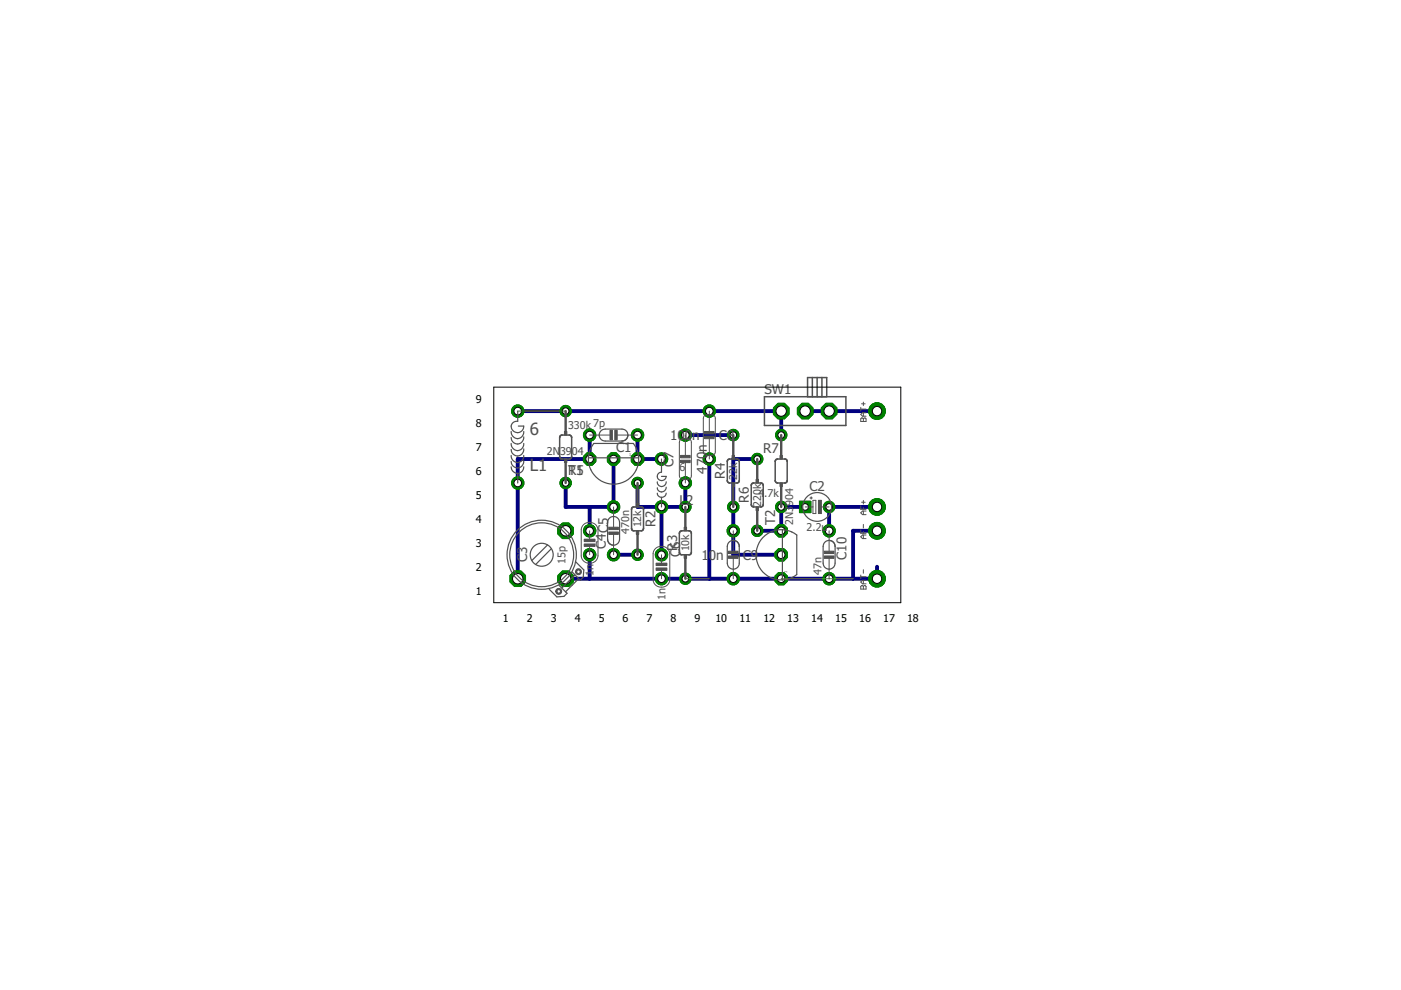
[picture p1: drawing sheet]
<svg xmlns="http://www.w3.org/2000/svg" width="297mm" height="210mm" viewBox="0 0 297 210" stroke-linecap="round" stroke-linejoin="round" font-family="sans-serif">
<defs><g id="words">
<g font-size="3.6" fill="#505050">
<text x="112.3" y="92.2">6</text>
<text x="112.3" y="99.9">L1</text>
</g>
<g font-size="2.9" fill="#505050">
<text x="162.1" y="83.6">SW1</text>
<text x="130.6" y="95.9">C1</text>
<text x="142.1" y="93.3">100n</text>
<text x="152.4" y="93.3">C8</text>
<text x="120.4" y="100.6">R5</text>
<text x="120.5" y="100.6">T1</text>
<text x="142.8" y="99" transform="rotate(-90 142.8 99)">C7</text>
<text x="149.9" y="100.5" transform="rotate(-90 149.9 100.5)">470n</text>
<text x="153.7" y="101.5" transform="rotate(-90 153.7 101.5)">R4</text>
<text x="161.8" y="96.1">R7</text>
<text x="144" y="107">L</text>
<text x="145.5" y="107">2</text>
<text x="158.8" y="106.6" transform="rotate(-90 158.8 106.6)">R6</text>
<text x="171.6" y="104">C2</text>
<text x="139" y="111.7" transform="rotate(-90 139 111.7)">R2</text>
<text x="164.4" y="111.3" transform="rotate(-90 164.4 111.3)">T2</text>
<text x="111.8" y="119.3" transform="rotate(-90 111.8 119.3)">C3</text>
<text x="128.4" y="116.4" transform="rotate(-90 128.4 116.4)">C4C5</text>
<text x="144.2" y="118.1" transform="rotate(-90 144.2 118.1)">CR3</text>
<text x="144.2" y="116.4" transform="rotate(-90 144.2 116.4)">6</text>
<text x="148.7" y="118.6">10n</text>
<text x="157.5" y="118.6">C9</text>
<text x="179.5" y="118.7" transform="rotate(-90 179.5 118.7)">C10</text>
</g>
<g font-size="2.3">
<text x="100.9" y="85.4">9</text>
<text x="100.9" y="95.6">7</text>
<text x="100.9" y="90.5">8</text>
<text x="100.9" y="100.7">6</text>
<text x="100.9" y="105.7">5</text>
<text x="100.9" y="110.8">4</text>
<text x="100.9" y="115.9">3</text>
<text x="100.9" y="121">2</text>
<text x="100.9" y="126">1</text>
<text x="106.6" y="132">1</text>
<text x="111.7" y="132">2</text>
<text x="116.8" y="132">3</text>
<text x="121.9" y="132">4</text>
<text x="126.9" y="132">5</text>
<text x="132" y="132">6</text>
<text x="137.1" y="132">7</text>
<text x="142.2" y="132">8</text>
<text x="147.2" y="132">9</text>
<text x="151.7" y="132">10</text>
<text x="156.8" y="132">11</text>
<text x="161.8" y="132">12</text>
<text x="166.9" y="132">13</text>
<text x="172" y="132">14</text>
<text x="177.1" y="132">15</text>
<text x="182.2" y="132">16</text>
<text x="187.2" y="132">17</text>
<text x="192.3" y="132">18</text>
</g>
<g font-size="2.3" fill="#505050">
<text x="120.4" y="91">330k 7p</text>
<text x="116" y="96.4">2N</text>
<text x="118.7" y="96.4">39</text>
<text x="121.2" y="96.4">04</text>
<text x="144" y="99.9">6</text>
<text x="156.3" y="101.7" transform="rotate(-90 156.3 101.7)">22k</text>
<text x="160.8" y="105.3">4</text>
<text x="161.4" y="107.4" transform="rotate(-90 161.4 107.4)">220k</text>
<text x="162" y="105.3">.7k</text>
<text x="168.2" y="107.3" transform="rotate(-90 168.2 107.3)">904</text>
<text x="133.4" y="113.3" transform="rotate(-90 133.4 113.3)">470n</text>
<text x="136" y="111.8" transform="rotate(-90 136 111.8)">12k</text>
<text x="168.2" y="111.3" transform="rotate(-90 168.2 111.3)">2N3</text>
<text x="171" y="112.5">2.2u</text>
<text x="119.9" y="119.5" transform="rotate(-90 119.9 119.5)">15p</text>
<text x="146.1" y="116.9" transform="rotate(-90 146.1 116.9)">10k</text>
<text x="125.8" y="122.2" transform="rotate(-90 125.8 122.2)">1n</text>
<text x="174.1" y="121.9" transform="rotate(-90 174.1 121.9)">47n</text>
<text x="141.1" y="127.3" transform="rotate(-90 141.1 127.3)">1n</text>
</g>
<g font-size=".8" fill="#505050">
<text x="133.4" y="96.7">1</text>
<text x="166.9" y="121.4" transform="rotate(-90 166.9 121.4)">1</text>
</g>
</g></defs>
<g fill="none" stroke="#000080" stroke-width=".83">
<path d="M109.8 87.2h55.8v5M125 92.2v5.1h-15.2v25.4M130.1 97.3v10.2h-10.2v-5.1M135.2 92.2v5.1h5.1M145.3 92.2h10.2M150.4 97.3v25.4M160.5 97.3h-5v20.3h10.1M170.7 87.2h15.2M125 107.5v5M125 117.6v5.1M130.1 117.6h5.1M135.2 102.4v5.1h10.1v-5.1"/>
<path d="M140.3 107.5v10.1M170.7 107.5h-5.1v5h-5.1M185.9 107.5h-10.1v5M185.9 112.5h-5v10.2M185.9 120.2v2.5h-66"/>
</g>
<circle cx="185.9" cy="107.5" r="1.78" fill="#008000" stroke="#008000" stroke-width=".21"/>
<circle cx="185.9" cy="107.5" r=".99" fill="#fff" stroke="#000" stroke-width=".21"/>
<circle cx="185.9" cy="112.5" r="1.78" fill="#008000" stroke="#008000" stroke-width=".21"/>
<circle cx="185.9" cy="112.5" r=".99" fill="#fff" stroke="#000" stroke-width=".21"/>
<circle cx="185.9" cy="87.2" r="1.78" fill="#008000" stroke="#008000" stroke-width=".21"/>
<circle cx="185.9" cy="87.2" r=".99" fill="#fff" stroke="#000" stroke-width=".21"/>
<circle cx="185.9" cy="122.7" r="1.78" fill="#008000" stroke="#008000" stroke-width=".21"/>
<circle cx="185.9" cy="122.7" r=".99" fill="#fff" stroke="#000" stroke-width=".21"/>
<circle cx="125" cy="92.2" r="1.31" fill="#008000" stroke="#008000" stroke-width=".21"/>
<circle cx="125" cy="92.2" r=".8" fill="#fff" stroke="#000" stroke-width=".21"/>
<circle cx="135.2" cy="92.2" r="1.31" fill="#008000" stroke="#008000" stroke-width=".21"/>
<circle cx="135.2" cy="92.2" r=".8" fill="#fff" stroke="#000" stroke-width=".21"/>
<circle cx="175.8" cy="122.7" r="1.31" fill="#008000" stroke="#008000" stroke-width=".21"/>
<circle cx="175.8" cy="122.7" r=".8" fill="#fff" stroke="#000" stroke-width=".21"/>
<circle cx="175.8" cy="112.5" r="1.31" fill="#008000" stroke="#008000" stroke-width=".21"/>
<circle cx="175.8" cy="112.5" r=".8" fill="#fff" stroke="#000" stroke-width=".21"/>
<circle cx="175.8" cy="107.5" r="1.21" fill="#008000" stroke="#008000" stroke-width=".21"/>
<circle cx="175.8" cy="107.5" r=".7" fill="#fff" stroke="#000" stroke-width=".21"/>
<path d="M169.5 106.3h2.4v2.4h-2.4z" fill="#008000" stroke="#008000" stroke-width=".21"/>
<circle cx="170.7" cy="107.5" r=".7" fill="#fff" stroke="#000" stroke-width=".21"/>
<circle cx="109.8" cy="122.7" r="1.78" fill="#008000" stroke="#008000" stroke-width=".21"/>
<circle cx="109.8" cy="122.7" r="1.1" fill="#fff" stroke="#000" stroke-width=".21"/>
<circle cx="119.9" cy="122.7" r="1.78" fill="#008000" stroke="#008000" stroke-width=".21"/>
<circle cx="119.9" cy="122.7" r="1.1" fill="#fff" stroke="#000" stroke-width=".21"/>
<circle cx="119.9" cy="112.5" r="1.78" fill="#008000" stroke="#008000" stroke-width=".21"/>
<circle cx="119.9" cy="112.5" r="1.1" fill="#fff" stroke="#000" stroke-width=".21"/>
<circle cx="130.1" cy="107.5" r="1.31" fill="#008000" stroke="#008000" stroke-width=".21"/>
<circle cx="130.1" cy="107.5" r=".8" fill="#fff" stroke="#000" stroke-width=".21"/>
<circle cx="130.1" cy="117.6" r="1.31" fill="#008000" stroke="#008000" stroke-width=".21"/>
<circle cx="130.1" cy="117.6" r=".8" fill="#fff" stroke="#000" stroke-width=".21"/>
<circle cx="125" cy="117.6" r="1.31" fill="#008000" stroke="#008000" stroke-width=".21"/>
<circle cx="125" cy="117.6" r=".8" fill="#fff" stroke="#000" stroke-width=".21"/>
<circle cx="125" cy="112.5" r="1.31" fill="#008000" stroke="#008000" stroke-width=".21"/>
<circle cx="125" cy="112.5" r=".8" fill="#fff" stroke="#000" stroke-width=".21"/>
<circle cx="140.3" cy="122.7" r="1.31" fill="#008000" stroke="#008000" stroke-width=".21"/>
<circle cx="140.3" cy="122.7" r=".8" fill="#fff" stroke="#000" stroke-width=".21"/>
<circle cx="140.3" cy="117.6" r="1.31" fill="#008000" stroke="#008000" stroke-width=".21"/>
<circle cx="140.3" cy="117.6" r=".8" fill="#fff" stroke="#000" stroke-width=".21"/>
<circle cx="145.3" cy="102.4" r="1.31" fill="#008000" stroke="#008000" stroke-width=".21"/>
<circle cx="145.3" cy="102.4" r=".8" fill="#fff" stroke="#000" stroke-width=".21"/>
<circle cx="145.3" cy="92.2" r="1.31" fill="#008000" stroke="#008000" stroke-width=".21"/>
<circle cx="145.3" cy="92.2" r=".8" fill="#fff" stroke="#000" stroke-width=".21"/>
<circle cx="150.4" cy="97.3" r="1.31" fill="#008000" stroke="#008000" stroke-width=".21"/>
<circle cx="150.4" cy="97.3" r=".8" fill="#fff" stroke="#000" stroke-width=".21"/>
<circle cx="150.4" cy="87.2" r="1.31" fill="#008000" stroke="#008000" stroke-width=".21"/>
<circle cx="150.4" cy="87.2" r=".8" fill="#fff" stroke="#000" stroke-width=".21"/>
<circle cx="155.5" cy="122.7" r="1.31" fill="#008000" stroke="#008000" stroke-width=".21"/>
<circle cx="155.5" cy="122.7" r=".8" fill="#fff" stroke="#000" stroke-width=".21"/>
<circle cx="155.5" cy="112.5" r="1.31" fill="#008000" stroke="#008000" stroke-width=".21"/>
<circle cx="155.5" cy="112.5" r=".8" fill="#fff" stroke="#000" stroke-width=".21"/>
<circle cx="109.8" cy="87.2" r="1.31" fill="#008000" stroke="#008000" stroke-width=".21"/>
<circle cx="109.8" cy="87.2" r=".8" fill="#fff" stroke="#000" stroke-width=".21"/>
<circle cx="109.8" cy="102.4" r="1.31" fill="#008000" stroke="#008000" stroke-width=".21"/>
<circle cx="109.8" cy="102.4" r=".8" fill="#fff" stroke="#000" stroke-width=".21"/>
<circle cx="140.3" cy="97.3" r="1.31" fill="#008000" stroke="#008000" stroke-width=".21"/>
<circle cx="140.3" cy="97.3" r=".8" fill="#fff" stroke="#000" stroke-width=".21"/>
<circle cx="140.3" cy="107.5" r="1.31" fill="#008000" stroke="#008000" stroke-width=".21"/>
<circle cx="140.3" cy="107.5" r=".8" fill="#fff" stroke="#000" stroke-width=".21"/>
<circle cx="135.2" cy="117.6" r="1.21" fill="#008000" stroke="#008000" stroke-width=".21"/>
<circle cx="135.2" cy="117.6" r=".7" fill="#fff" stroke="#000" stroke-width=".21"/>
<circle cx="135.2" cy="102.4" r="1.21" fill="#008000" stroke="#008000" stroke-width=".21"/>
<circle cx="135.2" cy="102.4" r=".7" fill="#fff" stroke="#000" stroke-width=".21"/>
<circle cx="145.3" cy="107.5" r="1.21" fill="#008000" stroke="#008000" stroke-width=".21"/>
<circle cx="145.3" cy="107.5" r=".7" fill="#fff" stroke="#000" stroke-width=".21"/>
<circle cx="145.3" cy="122.7" r="1.21" fill="#008000" stroke="#008000" stroke-width=".21"/>
<circle cx="145.3" cy="122.7" r=".7" fill="#fff" stroke="#000" stroke-width=".21"/>
<circle cx="155.5" cy="92.2" r="1.21" fill="#008000" stroke="#008000" stroke-width=".21"/>
<circle cx="155.5" cy="92.2" r=".7" fill="#fff" stroke="#000" stroke-width=".21"/>
<circle cx="155.5" cy="107.5" r="1.21" fill="#008000" stroke="#008000" stroke-width=".21"/>
<circle cx="155.5" cy="107.5" r=".7" fill="#fff" stroke="#000" stroke-width=".21"/>
<circle cx="119.9" cy="87.2" r="1.21" fill="#008000" stroke="#008000" stroke-width=".21"/>
<circle cx="119.9" cy="87.2" r=".7" fill="#fff" stroke="#000" stroke-width=".21"/>
<circle cx="119.9" cy="102.4" r="1.21" fill="#008000" stroke="#008000" stroke-width=".21"/>
<circle cx="119.9" cy="102.4" r=".7" fill="#fff" stroke="#000" stroke-width=".21"/>
<circle cx="160.5" cy="97.3" r="1.21" fill="#008000" stroke="#008000" stroke-width=".21"/>
<circle cx="160.5" cy="97.3" r=".7" fill="#fff" stroke="#000" stroke-width=".21"/>
<circle cx="160.5" cy="112.5" r="1.21" fill="#008000" stroke="#008000" stroke-width=".21"/>
<circle cx="160.5" cy="112.5" r=".7" fill="#fff" stroke="#000" stroke-width=".21"/>
<circle cx="165.6" cy="107.5" r="1.21" fill="#008000" stroke="#008000" stroke-width=".21"/>
<circle cx="165.6" cy="107.5" r=".7" fill="#fff" stroke="#000" stroke-width=".21"/>
<circle cx="165.6" cy="92.2" r="1.21" fill="#008000" stroke="#008000" stroke-width=".21"/>
<circle cx="165.6" cy="92.2" r=".7" fill="#fff" stroke="#000" stroke-width=".21"/>
<circle cx="175.8" cy="87.2" r="1.78" fill="#008000" stroke="#008000" stroke-width=".21"/>
<circle cx="175.8" cy="87.2" r="1.1" fill="#fff" stroke="#000" stroke-width=".21"/>
<circle cx="170.7" cy="87.2" r="1.78" fill="#008000" stroke="#008000" stroke-width=".21"/>
<circle cx="170.7" cy="87.2" r="1.1" fill="#fff" stroke="#000" stroke-width=".21"/>
<circle cx="165.6" cy="87.2" r="1.78" fill="#008000" stroke="#008000" stroke-width=".21"/>
<circle cx="165.6" cy="87.2" r="1.1" fill="#fff" stroke="#000" stroke-width=".21"/>
<circle cx="125" cy="97.3" r="1.42" fill="#008000" stroke="#008000" stroke-width=".21"/>
<circle cx="125" cy="97.3" r=".8" fill="#fff" stroke="#000" stroke-width=".21"/>
<circle cx="135.2" cy="97.3" r="1.42" fill="#008000" stroke="#008000" stroke-width=".21"/>
<circle cx="135.2" cy="97.3" r=".8" fill="#fff" stroke="#000" stroke-width=".21"/>
<circle cx="130.1" cy="97.3" r="1.42" fill="#008000" stroke="#008000" stroke-width=".21"/>
<circle cx="130.1" cy="97.3" r=".8" fill="#fff" stroke="#000" stroke-width=".21"/>
<circle cx="165.6" cy="112.5" r="1.42" fill="#008000" stroke="#008000" stroke-width=".21"/>
<circle cx="165.6" cy="112.5" r=".8" fill="#fff" stroke="#000" stroke-width=".21"/>
<circle cx="165.6" cy="122.7" r="1.42" fill="#008000" stroke="#008000" stroke-width=".21"/>
<circle cx="165.6" cy="122.7" r=".8" fill="#fff" stroke="#000" stroke-width=".21"/>
<circle cx="165.6" cy="117.6" r="1.42" fill="#008000" stroke="#008000" stroke-width=".21"/>
<circle cx="165.6" cy="117.6" r=".8" fill="#fff" stroke="#000" stroke-width=".21"/>
<circle cx="185.9" cy="107.5" r="1.78" fill="#008000" stroke="#008000" stroke-width=".21"/>
<circle cx="185.9" cy="107.5" r=".99" fill="#fff" stroke="#000" stroke-width=".21"/>
<circle cx="185.9" cy="112.5" r="1.78" fill="#008000" stroke="#008000" stroke-width=".21"/>
<circle cx="185.9" cy="112.5" r=".99" fill="#fff" stroke="#000" stroke-width=".21"/>
<circle cx="185.9" cy="87.2" r="1.78" fill="#008000" stroke="#008000" stroke-width=".21"/>
<circle cx="185.9" cy="87.2" r=".99" fill="#fff" stroke="#000" stroke-width=".21"/>
<circle cx="185.9" cy="122.7" r="1.78" fill="#008000" stroke="#008000" stroke-width=".21"/>
<circle cx="185.9" cy="122.7" r=".99" fill="#fff" stroke="#000" stroke-width=".21"/>
<circle cx="125" cy="92.2" r="1.31" fill="#008000" stroke="#008000" stroke-width=".21"/>
<circle cx="125" cy="92.2" r=".8" fill="#fff" stroke="#000" stroke-width=".21"/>
<circle cx="135.2" cy="92.2" r="1.31" fill="#008000" stroke="#008000" stroke-width=".21"/>
<circle cx="135.2" cy="92.2" r=".8" fill="#fff" stroke="#000" stroke-width=".21"/>
<circle cx="175.8" cy="122.7" r="1.31" fill="#008000" stroke="#008000" stroke-width=".21"/>
<circle cx="175.8" cy="122.7" r=".8" fill="#fff" stroke="#000" stroke-width=".21"/>
<circle cx="175.8" cy="112.5" r="1.31" fill="#008000" stroke="#008000" stroke-width=".21"/>
<circle cx="175.8" cy="112.5" r=".8" fill="#fff" stroke="#000" stroke-width=".21"/>
<circle cx="175.8" cy="107.5" r="1.21" fill="#008000" stroke="#008000" stroke-width=".21"/>
<circle cx="175.8" cy="107.5" r=".7" fill="#fff" stroke="#000" stroke-width=".21"/>
<path d="M169.5 106.3h2.4v2.4h-2.4z" fill="#008000" stroke="#008000" stroke-width=".21"/>
<circle cx="170.7" cy="107.5" r=".7" fill="#fff" stroke="#000" stroke-width=".21"/>
<circle cx="109.8" cy="122.7" r="1.78" fill="#008000" stroke="#008000" stroke-width=".21"/>
<circle cx="109.8" cy="122.7" r="1.1" fill="#fff" stroke="#000" stroke-width=".21"/>
<circle cx="119.9" cy="122.7" r="1.78" fill="#008000" stroke="#008000" stroke-width=".21"/>
<circle cx="119.9" cy="122.7" r="1.1" fill="#fff" stroke="#000" stroke-width=".21"/>
<circle cx="119.9" cy="112.5" r="1.78" fill="#008000" stroke="#008000" stroke-width=".21"/>
<circle cx="119.9" cy="112.5" r="1.1" fill="#fff" stroke="#000" stroke-width=".21"/>
<circle cx="130.1" cy="107.5" r="1.31" fill="#008000" stroke="#008000" stroke-width=".21"/>
<circle cx="130.1" cy="107.5" r=".8" fill="#fff" stroke="#000" stroke-width=".21"/>
<circle cx="130.1" cy="117.6" r="1.31" fill="#008000" stroke="#008000" stroke-width=".21"/>
<circle cx="130.1" cy="117.6" r=".8" fill="#fff" stroke="#000" stroke-width=".21"/>
<circle cx="125" cy="117.6" r="1.31" fill="#008000" stroke="#008000" stroke-width=".21"/>
<circle cx="125" cy="117.6" r=".8" fill="#fff" stroke="#000" stroke-width=".21"/>
<circle cx="125" cy="112.5" r="1.31" fill="#008000" stroke="#008000" stroke-width=".21"/>
<circle cx="125" cy="112.5" r=".8" fill="#fff" stroke="#000" stroke-width=".21"/>
<circle cx="140.3" cy="122.7" r="1.31" fill="#008000" stroke="#008000" stroke-width=".21"/>
<circle cx="140.3" cy="122.7" r=".8" fill="#fff" stroke="#000" stroke-width=".21"/>
<circle cx="140.3" cy="117.6" r="1.31" fill="#008000" stroke="#008000" stroke-width=".21"/>
<circle cx="140.3" cy="117.6" r=".8" fill="#fff" stroke="#000" stroke-width=".21"/>
<circle cx="145.3" cy="102.4" r="1.31" fill="#008000" stroke="#008000" stroke-width=".21"/>
<circle cx="145.3" cy="102.4" r=".8" fill="#fff" stroke="#000" stroke-width=".21"/>
<circle cx="145.3" cy="92.2" r="1.31" fill="#008000" stroke="#008000" stroke-width=".21"/>
<circle cx="145.3" cy="92.2" r=".8" fill="#fff" stroke="#000" stroke-width=".21"/>
<circle cx="150.4" cy="97.3" r="1.31" fill="#008000" stroke="#008000" stroke-width=".21"/>
<circle cx="150.4" cy="97.3" r=".8" fill="#fff" stroke="#000" stroke-width=".21"/>
<circle cx="150.4" cy="87.2" r="1.31" fill="#008000" stroke="#008000" stroke-width=".21"/>
<circle cx="150.4" cy="87.2" r=".8" fill="#fff" stroke="#000" stroke-width=".21"/>
<circle cx="155.5" cy="122.7" r="1.31" fill="#008000" stroke="#008000" stroke-width=".21"/>
<circle cx="155.5" cy="122.7" r=".8" fill="#fff" stroke="#000" stroke-width=".21"/>
<circle cx="155.5" cy="112.5" r="1.31" fill="#008000" stroke="#008000" stroke-width=".21"/>
<circle cx="155.5" cy="112.5" r=".8" fill="#fff" stroke="#000" stroke-width=".21"/>
<circle cx="109.8" cy="87.2" r="1.31" fill="#008000" stroke="#008000" stroke-width=".21"/>
<circle cx="109.8" cy="87.2" r=".8" fill="#fff" stroke="#000" stroke-width=".21"/>
<circle cx="109.8" cy="102.4" r="1.31" fill="#008000" stroke="#008000" stroke-width=".21"/>
<circle cx="109.8" cy="102.4" r=".8" fill="#fff" stroke="#000" stroke-width=".21"/>
<circle cx="140.3" cy="97.3" r="1.31" fill="#008000" stroke="#008000" stroke-width=".21"/>
<circle cx="140.3" cy="97.3" r=".8" fill="#fff" stroke="#000" stroke-width=".21"/>
<circle cx="140.3" cy="107.5" r="1.31" fill="#008000" stroke="#008000" stroke-width=".21"/>
<circle cx="140.3" cy="107.5" r=".8" fill="#fff" stroke="#000" stroke-width=".21"/>
<circle cx="135.2" cy="117.6" r="1.21" fill="#008000" stroke="#008000" stroke-width=".21"/>
<circle cx="135.2" cy="117.6" r=".7" fill="#fff" stroke="#000" stroke-width=".21"/>
<circle cx="135.2" cy="102.4" r="1.21" fill="#008000" stroke="#008000" stroke-width=".21"/>
<circle cx="135.2" cy="102.4" r=".7" fill="#fff" stroke="#000" stroke-width=".21"/>
<circle cx="145.3" cy="107.5" r="1.21" fill="#008000" stroke="#008000" stroke-width=".21"/>
<circle cx="145.3" cy="107.5" r=".7" fill="#fff" stroke="#000" stroke-width=".21"/>
<circle cx="145.3" cy="122.7" r="1.21" fill="#008000" stroke="#008000" stroke-width=".21"/>
<circle cx="145.3" cy="122.7" r=".7" fill="#fff" stroke="#000" stroke-width=".21"/>
<circle cx="155.5" cy="92.2" r="1.21" fill="#008000" stroke="#008000" stroke-width=".21"/>
<circle cx="155.5" cy="92.2" r=".7" fill="#fff" stroke="#000" stroke-width=".21"/>
<circle cx="155.5" cy="107.5" r="1.21" fill="#008000" stroke="#008000" stroke-width=".21"/>
<circle cx="155.5" cy="107.5" r=".7" fill="#fff" stroke="#000" stroke-width=".21"/>
<circle cx="119.9" cy="87.2" r="1.21" fill="#008000" stroke="#008000" stroke-width=".21"/>
<circle cx="119.9" cy="87.2" r=".7" fill="#fff" stroke="#000" stroke-width=".21"/>
<circle cx="119.9" cy="102.4" r="1.21" fill="#008000" stroke="#008000" stroke-width=".21"/>
<circle cx="119.9" cy="102.4" r=".7" fill="#fff" stroke="#000" stroke-width=".21"/>
<circle cx="160.5" cy="97.3" r="1.21" fill="#008000" stroke="#008000" stroke-width=".21"/>
<circle cx="160.5" cy="97.3" r=".7" fill="#fff" stroke="#000" stroke-width=".21"/>
<circle cx="160.5" cy="112.5" r="1.21" fill="#008000" stroke="#008000" stroke-width=".21"/>
<circle cx="160.5" cy="112.5" r=".7" fill="#fff" stroke="#000" stroke-width=".21"/>
<circle cx="165.6" cy="107.5" r="1.21" fill="#008000" stroke="#008000" stroke-width=".21"/>
<circle cx="165.6" cy="107.5" r=".7" fill="#fff" stroke="#000" stroke-width=".21"/>
<circle cx="165.6" cy="92.2" r="1.21" fill="#008000" stroke="#008000" stroke-width=".21"/>
<circle cx="165.6" cy="92.2" r=".7" fill="#fff" stroke="#000" stroke-width=".21"/>
<circle cx="175.8" cy="87.2" r="1.78" fill="#008000" stroke="#008000" stroke-width=".21"/>
<circle cx="175.8" cy="87.2" r="1.1" fill="#fff" stroke="#000" stroke-width=".21"/>
<circle cx="170.7" cy="87.2" r="1.78" fill="#008000" stroke="#008000" stroke-width=".21"/>
<circle cx="170.7" cy="87.2" r="1.1" fill="#fff" stroke="#000" stroke-width=".21"/>
<circle cx="165.6" cy="87.2" r="1.78" fill="#008000" stroke="#008000" stroke-width=".21"/>
<circle cx="165.6" cy="87.2" r="1.1" fill="#fff" stroke="#000" stroke-width=".21"/>
<circle cx="125" cy="97.3" r="1.42" fill="#008000" stroke="#008000" stroke-width=".21"/>
<circle cx="125" cy="97.3" r=".8" fill="#fff" stroke="#000" stroke-width=".21"/>
<circle cx="135.2" cy="97.3" r="1.42" fill="#008000" stroke="#008000" stroke-width=".21"/>
<circle cx="135.2" cy="97.3" r=".8" fill="#fff" stroke="#000" stroke-width=".21"/>
<circle cx="130.1" cy="97.3" r="1.42" fill="#008000" stroke="#008000" stroke-width=".21"/>
<circle cx="130.1" cy="97.3" r=".8" fill="#fff" stroke="#000" stroke-width=".21"/>
<circle cx="165.6" cy="112.5" r="1.42" fill="#008000" stroke="#008000" stroke-width=".21"/>
<circle cx="165.6" cy="112.5" r=".8" fill="#fff" stroke="#000" stroke-width=".21"/>
<circle cx="165.6" cy="122.7" r="1.42" fill="#008000" stroke="#008000" stroke-width=".21"/>
<circle cx="165.6" cy="122.7" r=".8" fill="#fff" stroke="#000" stroke-width=".21"/>
<circle cx="165.6" cy="117.6" r="1.42" fill="#008000" stroke="#008000" stroke-width=".21"/>
<circle cx="165.6" cy="117.6" r=".8" fill="#fff" stroke="#000" stroke-width=".21"/>
<g fill="none" stroke="#505050" stroke-width=".21">
<path d="M125 92.2h4.3M130.9 92.2h4.3M144.2 93.3l.4-.3h1.2l.5 .2 .3 .3v7.4l-.1 .4-.4 .3h-1.5l-.5-.5-.1-7.3zM145.3 92.2v4.4M145.3 98.1v4.3M149.3 88.2l.3-.2 1.3-.1 .5 .2 .2 .4 .1 7.3-.2 .4-.4 .3h-1.5l-.4-.5-.1-7.3zM150.4 87.2v4.3M150.4 93v4.3M182.5 86.4v.7M182.5 88.8l.2-.2 .3 .2 .4-.2 .2 .2v.6h-1.1zM182.5 86.7h1.1M182.7 85.6h.7"/>
<path d="M183 85.3v.7M183 87.5v.7M183 88.8v.6M183.6 87.5h-.7l-.4 .4 .4 .3h.7M123.6 111.4a1.83 1.83 0 0 1 1.9-.6 1.83 1.83 0 0 1 1.3 1.5v5.6a1.8 1.8 0 0 1-1.8 1.5 1.8 1.8 0 0 1-1.8-1.5v-5.6zM124 114.5h2M125 112.5v1.8M125 115.9v1.7M130.1 107.5v4.3M130.1 113.3v4.3M138.8 116.5a1.82 1.82 0 0 1 1.9-.6 1.82 1.82 0 0 1 1.3 1.5v5.6a1.79 1.79 0 0 1-1.8 1.5 1.79 1.79 0 0 1-1.7-1.5v-5.6zM139.2 119.5h2"/>
<path d="M140.3 117.6v1.8M155.5 112.5v4.4M155.5 118.4v4.3M170.7 107.5h1.7M171.7 105.6h.5M172 105.3v.5M172.4 106.1h.6v2.8h-.6zM173.5 106.1h.6v2.8h-.6zM174.1 107.5h1.7M175.8 112.5v4.4M175.8 118.4v4.3M182.5 107.2v.8h1.1"/>
<path d="M182.5 112.3v.8h1.1M182.7 106.5h.7M183 106.1v.8M183 107.6v.4M183 108.4v.7M183 111.2v.8M183 112.7v.4M183 113.4v.8M183.6 108.4h-.7l-.4 .3 .4 .4h.7M183.6 113.4h-.7l-.4 .4 .4 .4h.7M140.3 120.9v1.8M182.5 121.9v.8"/>
<path d="M182.5 124.3l.2-.1 .3 .1 .4-.1 .2 .1v.6h-1.1zM182.5 122.3h1.1M183 120.8v.7M183 123v.8M183 124.3v.6M183.6 123h-.7l-.4 .4 .4 .4h.7"/>
</g>
<g fill="none" stroke="#505050" stroke-width=".25">
<path d="M108.4 99l.3 .8 .5 .4 .6 .2M108.4 96.6a1.35 1.35 0 0 0 1.3 1.5 1.35 1.35 0 0 0 1.3-1.5M108.4 94a1.35 1.35 0 0 0 1.3 1.5 1.35 1.35 0 0 0 1.3-1.5M108.4 91.5a1.35 1.35 0 0 0 1.3 1.5 1.35 1.35 0 0 0 1.3-1.5M109.8 87.2v2.1a1.22 1.22 0 0 0-1.4 1.2 1.22 1.22 0 0 0 1.4 1.2l.8-.3 .4-.8v-.3h-1.1M111 99l-.1 .5-.3 .5-.8 .4M111 97.7a1.34 1.34 0 0 1-1.2 1.5 1.34 1.34 0 0 1-1.4-1.4M111 95.2a1.34 1.34 0 0 1-1.2 1.5 1.34 1.34 0 0 1-1.4-1.4M111 92.6a1.34 1.34 0 0 1-1.2 1.5 1.34 1.34 0 0 1-1.4-1.3M124.8 97.1a5.3 5.3 0 0 0 5.3 5.6 5.3 5.3 0 0 0 5.3-5.6M124.8 97.1h10.6M125.2 95.1l.7-1.1h8.4l.8 1.5 .3 1.6"/>
<path d="M125.3 95.1l-.4 .9-.1 1.1M127.5 91.2l.8-.2h3.6a1.27 1.27 0 0 1 1.2 1.2 1.27 1.27 0 0 1-1.2 1.3h-3.6a1.28 1.28 0 0 1-1.2-.8 1.28 1.28 0 0 1 .4-1.5zM140.3 97.3v2.8a.92 .92 0 0 0-.9 1 .92 .92 0 0 0 1 .9 .92 .92 0 0 0 .8-1h-.9M109.8 100.4v2M116.1 115.5l-3.3 3.4M116.9 116.4l-3.3 3.3M122.1 119.1l1.7 1.7-.1 1.5-.7 .7-1.7-1.7M129.1 110a1.27 1.27 0 0 1 1.4-.4 1.27 1.27 0 0 1 .9 1.2v3.5a1.27 1.27 0 0 1-1.3 1.3 1.27 1.27 0 0 1-1.3-1.3v-3.5zM139.4 104.6l.2 .6 .7 .3M139.4 102.2a.94 .94 0 0 0 .9 1 .94 .94 0 0 0 .9-1M140.3 105.5v2M141.2 104.6l-.3 .6-.6 .3"/>
<path d="M141.2 103.3a.94 .94 0 0 1-.8 1 .94 .94 0 0 1-1-.9M154.5 115.1a1.27 1.27 0 0 1 1.4-.4 1.27 1.27 0 0 1 .8 1.1v3.6a1.27 1.27 0 0 1-1.2 1.3 1.27 1.27 0 0 1-1.3-1.3v-3.6zM165.9 112.3a5.3 5.3 0 0 0-5.6 5.3 5.3 5.3 0 0 0 5.6 5.4M165.9 112.3l2 .5M165.9 112.3v10.7M167.9 112.8l1 .6v8.4l-1.5 .9-1.5 .3M174.8 115.1a1.27 1.27 0 0 1 1.4-.4 1.27 1.27 0 0 1 .9 1.1v3.6a1.27 1.27 0 0 1-1.3 1.3 1.27 1.27 0 0 1-1.3-1.3v-3.6zM118.5 124.1l1.7 1.7-.6 .6-1.5 .2-1.7-1.7M121.9 121.9l-2.8 2.8M122.6 122.8l-2.7 2.7"/>
<circle cx="114.8" cy="117.6" r="6.8"/>
<circle cx="114.9" cy="117.6" r="2.43"/>
<circle cx="114.9" cy="117.6" r="7.3"/>
<circle cx="173.2" cy="107.5" r="3"/>
</g>
<g fill="#505050" stroke="#505050" stroke-width=".21">
<path d="M130.3 91.2h.6v2.1h-.6z"/>
<path d="M129.3 91.2h.5v2.1h-.5z"/>
<path d="M174.8 116.9h2v.5h-2z"/>
<path d="M174.8 117.9h2v.5h-2z"/>
<path d="M173.6 106.1h.5v2.8h-.5z"/>
<path d="M129.1 112.8h2v.5h-2z"/>
<path d="M129.1 111.8h2v.5h-2z"/>
<path d="M123.9 114.3h2.3v.5h-2.3z"/>
<path d="M123.9 115.3h2.3v.5h-2.3z"/>
<path d="M139.1 119.4h2.3v.5h-2.3z"/>
<path d="M139.1 120.4h2.3v.5h-2.3z"/>
<path d="M144.3 96.6h2v.5h-2z"/>
<path d="M144.3 97.6h2v.5h-2z"/>
<path d="M149.4 91.5h2v.5h-2z"/>
<path d="M149.4 92.5h2v.5h-2z"/>
<path d="M154.5 116.9h2v.5h-2z"/>
<path d="M154.5 117.9h2v.5h-2z"/>
<path d="M134.9 106.7h.5v.8h-.5z"/>
<path d="M134.9 112.5h.5v.8h-.5z"/>
<path d="M145.1 117.6h.5v.8h-.5z"/>
<path d="M145.1 111.8h.5v.7h-.5z"/>
<path d="M155.2 102.4h.5v.8h-.5z"/>
<path d="M155.2 96.6h.5v.7h-.5z"/>
<path d="M119.7 97.3h.5v.8h-.5z"/>
<path d="M119.7 91.5h.5v.7h-.5z"/>
<path d="M160.3 107.5h.5v.7h-.5z"/>
<path d="M160.3 101.6h.5v.8h-.5z"/>
<path d="M165.4 96.6h.5v.7h-.5z"/>
<path d="M165.4 102.4h.5v.8h-.5z"/>
</g>
<g fill="#505050" stroke="#505050" stroke-width=".21">
<path d="M118 124.9a.63 .63 0 0 1 1 .2 .63 .63 0 0 1-.4 .9 .63 .63 0 0 1-.8-.6h.3a.38 .38 0 0 1 .5-.4 .38 .38 0 0 1 .1 .6 .38 .38 0 0 1-.6-.1v-.1h-.3z" fill-rule="evenodd"/>
<path d="M122.2 120.8a.64 .64 0 0 1 1 .1 .64 .64 0 0 1-.4 1 .64 .64 0 0 1-.8-.7h.3a.38 .38 0 0 1 .5-.4 .38 .38 0 0 1 .1 .6 .38 .38 0 0 1-.6 0v-.2h-.3z" fill-rule="evenodd"/>
</g>
<path d="M118.7 92.5l.5-.3h1.5l.5 .4v4.2l-.4 .5h-1.6l-.5-.2zM154.4 97.4l1.8-.1 .5 .4v4.2l-.3 .5h-1.8l-.4-.4v-4.2zM162.1 84.1h17.2v6.1h-17.2zM164.6 97.4l1.8-.1 .5 .4v4.2l-.3 .5h-1.9l-.3-.4v-4.2zM171.2 84.1v-4h4.1v4M172.2 80.1v4M173.2 80.1v4M174.3 80.1v4M134 107.7l.4-.2h1.5l.4 .2 .1 4.3-.2 .5h-1.8l-.4-.1zM144.1 112.8l.4-.3h1.6l.4 .3 .1 4.3-.2 .4-1.9 .1-.4-.3zM159.5 102.5l1.8-.1 .5 .3v4.3l-.3 .4-1.7 .1-.5-.4v-4.2z" fill="none" stroke="#505050" stroke-width=".32"/>
<path d="M119.9 87.2v4.3M119.9 98.1v4.3M155.5 92.2v4.4M160.5 97.3v4.3M165.6 92.2v4.4M135.2 102.4v4.3M135.2 113.3v4.3M145.3 107.5v4.3M145.3 118.4v4.3M155.5 103.2v4.3M160.5 108.2v4.3M165.6 103.2v4.3" fill="none" stroke="#505050" stroke-width=".51"/>
<path d="M109.8 87.2h10.1M145.3 122.7h5.1M165.6 122.7h15.3" fill="none" stroke="#808000" stroke-width=".21"/>
<path d="M104.7 82.1h86.3v45.7h-86.3z" fill="none" stroke="#000" stroke-width=".21"/>
<use href="#words"/>
</svg>
